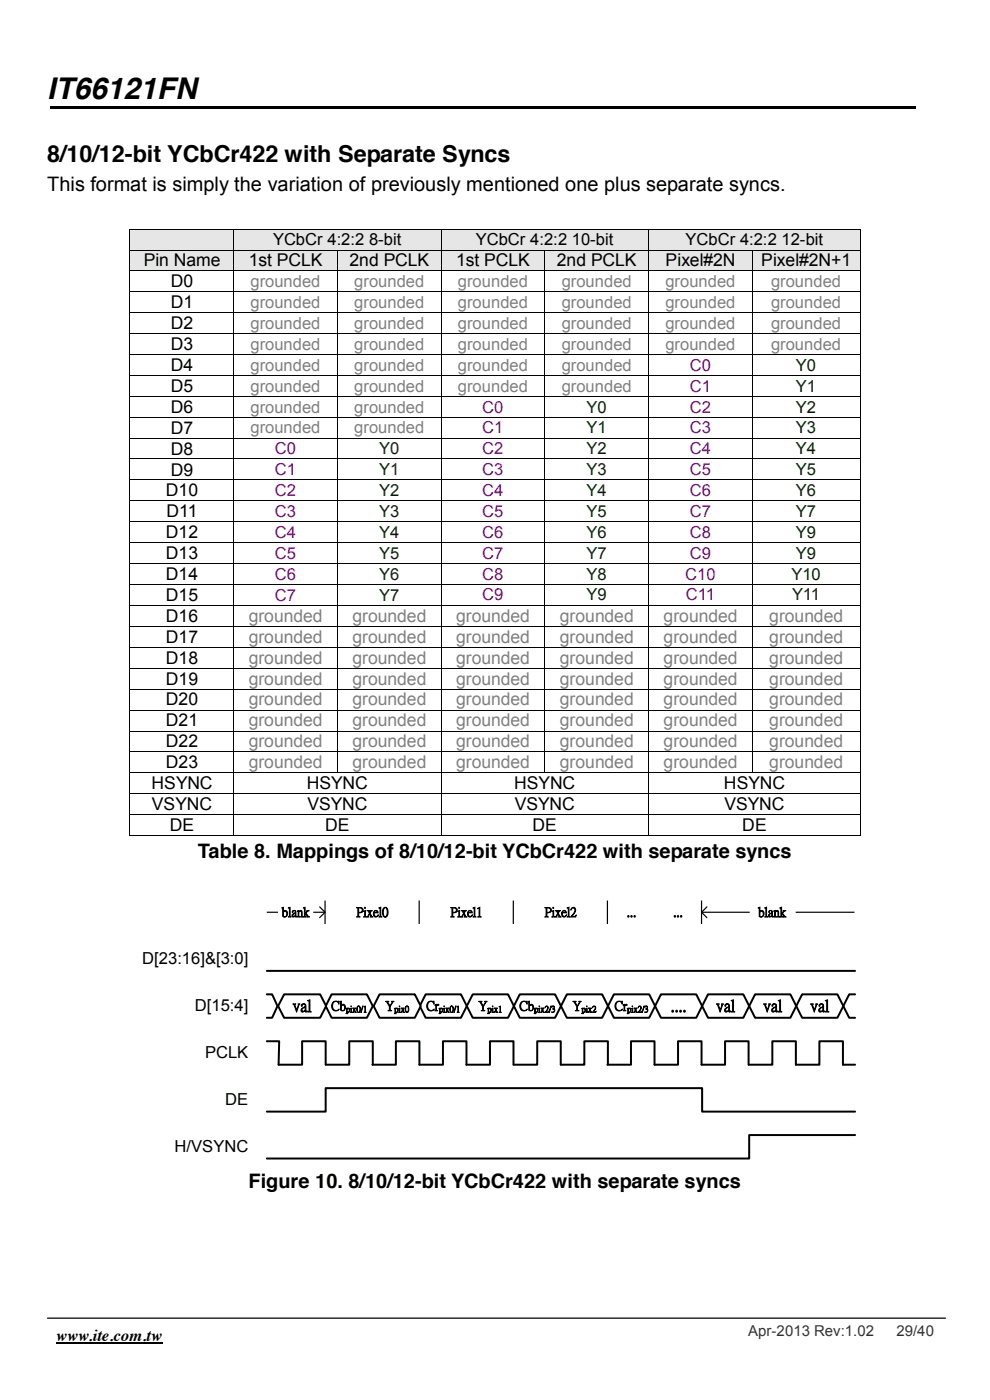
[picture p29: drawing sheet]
<svg xmlns="http://www.w3.org/2000/svg" width="210mm" height="297mm" viewBox="0 0 210 297" stroke-linecap="round" stroke-linejoin="round" font-family="sans-serif">
<defs><g id="words">
<text font-size="6.3" x="10" y="21.1">IT66121FN</text>
<text font-size="5" x="10" y="34.5">8/10/12-bit YCbCr422 with Separate Syncs</text>
<g font-size="4.2">
<text x="10" y="40.5">This format is simply the variation of previously mentioned one plus separate syncs.</text>
<text x="42" y="182.1">Table 8. Mappings of 8/10/12-bit YCbCr422 with separate syncs</text>
<text x="52.7" y="252">Figure 10. 8/10/12-bit YCbCr422 with separate syncs</text>
</g>
<g font-size="3.7">
<text x="30.5" y="56.5">Pin Name</text>
<text x="52.8" y="56.5">1st PCLK</text>
<text x="74.1" y="56.5">2nd PCLK</text>
<text x="96.7" y="56.5">1st PCLK</text>
<text x="118.1" y="56.5">2nd PCLK</text>
<text x="141.2" y="56.5">Pixel#2N</text>
<text x="161.5" y="56.5">Pixel#2N+1</text>
<text x="36.2" y="61">D0</text>
<text x="36.2" y="65.4">D1</text>
<text x="36.2" y="69.8">D2</text>
<text x="36.2" y="74.3">D3</text>
<text x="36.2" y="78.7">D4</text>
<text x="36.2" y="83.1">D5</text>
<text x="36.2" y="87.6">D6</text>
<text x="36.2" y="92">D7</text>
<text x="36.2" y="96.4">D8</text>
<text x="36.2" y="100.9">D9</text>
<text x="35.2" y="105.3">D10</text>
<text x="35.4" y="109.7">D11</text>
<text x="35.2" y="114.2">D12</text>
<text x="35.2" y="118.6">D13</text>
<text x="35.2" y="123.1">D14</text>
<text x="35.2" y="127.5">D15</text>
<text x="35.2" y="131.9">D16</text>
<text x="35.2" y="136.4">D17</text>
<text x="35.2" y="140.8">D18</text>
<text x="35.2" y="145.2">D19</text>
<text x="35.2" y="149.7">D20</text>
<text x="35.2" y="154.1">D21</text>
<text x="35.2" y="158.6">D22</text>
<text x="32.1" y="167.4">HSYNC</text>
<text x="35.2" y="163">D23</text>
<text x="65.1" y="167.4">HSYNC</text>
<text x="109.1" y="167.4">HSYNC</text>
<text x="153.6" y="167.4">HSYNC</text>
<text x="32.2" y="171.9">VSYNC</text>
<text x="65.2" y="171.9">VSYNC</text>
<text x="109.2" y="171.9">VSYNC</text>
<text x="153.7" y="171.9">VSYNC</text>
<text x="36" y="176.3">DE</text>
<text x="69" y="176.3">DE</text>
<text x="113" y="176.3">DE</text>
<text x="157.5" y="176.3">DE</text>
</g>
<g font-size="3.7" fill="#808080">
<text x="52.8" y="131.9">grounded</text>
<text x="74.8" y="131.9">grounded</text>
<text x="96.7" y="131.9">grounded</text>
<text x="118.8" y="131.9">grounded</text>
<text x="140.8" y="131.9">grounded</text>
<text x="163.2" y="131.9">grounded</text>
<text x="52.8" y="136.4">grounded</text>
<text x="74.8" y="136.4">grounded</text>
<text x="96.7" y="136.4">grounded</text>
<text x="118.8" y="136.4">grounded</text>
<text x="140.8" y="136.4">grounded</text>
<text x="163.2" y="136.4">grounded</text>
<text x="52.8" y="140.8">grounded</text>
<text x="74.8" y="140.8">grounded</text>
<text x="96.7" y="140.8">grounded</text>
<text x="118.8" y="140.8">grounded</text>
<text x="140.8" y="140.8">grounded</text>
<text x="163.2" y="140.8">grounded</text>
<text x="52.8" y="145.2">grounded</text>
<text x="52.8" y="149.7">grounded</text>
<text x="74.8" y="145.2">grounded</text>
<text x="74.8" y="149.7">grounded</text>
<text x="96.7" y="145.2">grounded</text>
<text x="96.7" y="149.7">grounded</text>
<text x="118.8" y="145.2">grounded</text>
<text x="118.8" y="149.7">grounded</text>
<text x="140.8" y="145.2">grounded</text>
<text x="140.8" y="149.7">grounded</text>
<text x="163.2" y="145.2">grounded</text>
<text x="163.2" y="149.7">grounded</text>
<text x="52.8" y="154.1">grounded</text>
<text x="74.8" y="154.1">grounded</text>
<text x="96.7" y="154.1">grounded</text>
<text x="118.8" y="154.1">grounded</text>
<text x="140.8" y="154.1">grounded</text>
<text x="163.2" y="154.1">grounded</text>
<text x="52.8" y="158.6">grounded</text>
<text x="74.8" y="158.6">grounded</text>
<text x="96.7" y="158.6">grounded</text>
<text x="118.8" y="158.6">grounded</text>
<text x="140.8" y="158.6">grounded</text>
<text x="163.2" y="158.6">grounded</text>
<text x="52.8" y="163">grounded</text>
<text x="74.8" y="163">grounded</text>
<text x="96.7" y="163">grounded</text>
<text x="118.8" y="163">grounded</text>
<text x="140.8" y="163">grounded</text>
<text x="163.2" y="163">grounded</text>
</g>
<g font-size="3.5">
<text x="57.9" y="52">YCbCr 4:2:2 8-bit</text>
<text x="100.9" y="52">YCbCr 4:2:2 10-bit</text>
<text x="145.4" y="52">YCbCr 4:2:2 12-bit</text>
<text x="30.2" y="204.5">D[23:16]&amp;[3:0]</text>
<text x="41.3" y="214.5">D[15:4]</text>
<text x="62.1" y="214.5">val</text>
<text x="142.3" y="214.5">....</text>
<text x="151.9" y="214.5">val</text>
<text x="161.9" y="214.5">val</text>
<text x="171.9" y="214.5">val</text>
<text x="43.5" y="224.4">PCLK</text>
<text x="47.8" y="234.4">DE</text>
<text x="37" y="244.3">H/VSYNC</text>
<text x="11.9" y="284.5">www.ite.com.tw</text>
</g>
<g font-size="3.5" fill="#808080">
<text x="53.1" y="60.9">grounded</text>
<text x="53.1" y="65.4">grounded</text>
<text x="75.2" y="60.9">grounded</text>
<text x="75.2" y="65.4">grounded</text>
<text x="97.1" y="60.9">grounded</text>
<text x="97.1" y="65.4">grounded</text>
<text x="119.2" y="60.9">grounded</text>
<text x="119.2" y="65.4">grounded</text>
<text x="141.2" y="60.9">grounded</text>
<text x="141.2" y="65.4">grounded</text>
<text x="163.6" y="60.9">grounded</text>
<text x="163.6" y="65.4">grounded</text>
<text x="53.1" y="69.8">grounded</text>
<text x="75.2" y="69.8">grounded</text>
<text x="97.1" y="69.8">grounded</text>
<text x="119.2" y="69.8">grounded</text>
<text x="141.2" y="69.8">grounded</text>
<text x="163.6" y="69.8">grounded</text>
<text x="53.1" y="74.2">grounded</text>
<text x="75.2" y="74.2">grounded</text>
<text x="97.1" y="74.2">grounded</text>
<text x="119.2" y="74.2">grounded</text>
<text x="141.2" y="74.2">grounded</text>
<text x="163.6" y="74.2">grounded</text>
<text x="53.1" y="78.7">grounded</text>
<text x="53.1" y="83.1">grounded</text>
<text x="75.2" y="78.7">grounded</text>
<text x="75.2" y="83.1">grounded</text>
<text x="97.1" y="78.7">grounded</text>
<text x="97.1" y="83.1">grounded</text>
<text x="119.2" y="78.7">grounded</text>
<text x="119.2" y="83.1">grounded</text>
<text x="53.1" y="87.6">grounded</text>
<text x="75.2" y="87.6">grounded</text>
<text x="53.1" y="92">grounded</text>
<text x="75.2" y="92">grounded</text>
</g>
<g font-size="3.5" fill="#800080">
<text x="146.3" y="78.7">C0</text>
<text x="146.3" y="83.1">C1</text>
<text x="102.3" y="87.6">C0</text>
<text x="146.3" y="87.6">C2</text>
<text x="102.3" y="92">C1</text>
<text x="146.3" y="92">C3</text>
<text x="58.3" y="96.4">C0</text>
<text x="58.3" y="100.9">C1</text>
<text x="102.3" y="96.4">C2</text>
<text x="102.3" y="100.9">C3</text>
<text x="146.3" y="96.4">C4</text>
<text x="146.3" y="100.9">C5</text>
<text x="58.3" y="105.3">C2</text>
<text x="102.3" y="105.3">C4</text>
<text x="146.3" y="105.3">C6</text>
<text x="58.3" y="109.7">C3</text>
<text x="102.3" y="109.7">C5</text>
<text x="146.3" y="109.7">C7</text>
<text x="58.3" y="114.1">C4</text>
<text x="58.3" y="118.6">C5</text>
<text x="102.3" y="114.1">C6</text>
<text x="102.3" y="118.6">C7</text>
<text x="146.3" y="114.1">C8</text>
<text x="146.3" y="118.5">C9</text>
<text x="58.3" y="123">C6</text>
<text x="102.3" y="123">C8</text>
<text x="145.4" y="123">C10</text>
<text x="58.3" y="127.5">C7</text>
<text x="102.3" y="127.4">C9</text>
<text x="145.5" y="127.4">C11</text>
</g>
<g font-size="3.5" fill="#030">
<text x="168.9" y="78.7">Y0</text>
<text x="168.9" y="83.1">Y1</text>
<text x="124.4" y="87.6">Y0</text>
<text x="168.9" y="87.6">Y2</text>
<text x="124.4" y="92">Y1</text>
<text x="168.9" y="92">Y3</text>
<text x="80.5" y="96.4">Y0</text>
<text x="80.5" y="100.9">Y1</text>
<text x="124.4" y="96.4">Y2</text>
<text x="124.4" y="100.9">Y3</text>
<text x="168.9" y="96.4">Y4</text>
<text x="168.9" y="100.9">Y5</text>
<text x="80.5" y="105.3">Y2</text>
<text x="124.4" y="105.3">Y4</text>
<text x="168.9" y="105.3">Y6</text>
<text x="80.5" y="109.7">Y3</text>
<text x="124.4" y="109.7">Y5</text>
<text x="168.9" y="109.7">Y7</text>
<text x="80.5" y="114.1">Y4</text>
<text x="80.5" y="118.6">Y5</text>
<text x="124.4" y="114.1">Y6</text>
<text x="124.4" y="118.6">Y7</text>
<text x="168.9" y="114.1">Y9</text>
<text x="168.9" y="118.5">Y9</text>
<text x="80.5" y="123">Y6</text>
<text x="124.4" y="123">Y8</text>
<text x="167.9" y="123">Y10</text>
<text x="80.5" y="127.5">Y7</text>
<text x="124.4" y="127.4">Y9</text>
<text x="168" y="127.4">Y11</text>
</g>
<g font-size="3.2" fill="#333">
<text x="158.7" y="283.5">Apr-2013 Rev:1.02</text>
<text x="190.2" y="283.5">29/40</text>
</g>
<g font-size="2.8">
<text x="59.8" y="194.4">blank</text>
<text x="75.6" y="194.4">Pixel0</text>
<text x="95.6" y="194.4">Pixel1</text>
<text x="115.5" y="194.4">Pixel2</text>
<text x="133" y="194.4">...</text>
<text x="142.8" y="194.4">...</text>
<text x="160.9" y="194.4">blank</text>
<text x="70.3" y="214.3">Cb</text>
<text x="81.7" y="214.3">Y</text>
<text x="90.5" y="214.3">Cr</text>
<text x="101.5" y="214.3">Y</text>
<text x="110.2" y="214.3">Cb</text>
<text x="121.5" y="214.3">Y</text>
<text x="130.4" y="214.3">Cr</text>
</g>
<g font-size="1.9">
<text x="73.4" y="214.7">pix0/1</text>
<text x="83.6" y="214.7">pix0</text>
<text x="93.1" y="214.7">pix0/1</text>
<text x="103.4" y="214.7">pix1</text>
<text x="113.3" y="214.7">pix2/3</text>
<text x="123.4" y="214.7">pix2</text>
<text x="133" y="214.7">pix2/3</text>
</g>
</g></defs>
<path d="M10.6 22.5h183.6v.5h-183.6z" fill-rule="evenodd" fill="#000"/>
<path d="M11.9 285h22.5" fill="none" stroke="#000" stroke-width=".34"/>
<g fill="#fff">
<path d="M9.9 273h.2v.2h-.2z" fill-rule="evenodd"/>
<path d="M9.9 273h.2v.2h-.2z" fill-rule="evenodd"/>
<path d="M10.1 273h126.6v.2h-126.6z" fill-rule="evenodd"/>
<path d="M136.7 273h.1v.2h-.1z" fill-rule="evenodd"/>
<path d="M136.8 273h63.1v.2h-63.1z" fill-rule="evenodd"/>
<path d="M199.9 273h.2v.2h-.2z" fill-rule="evenodd"/>
<path d="M199.9 273h.2v.2h-.2z" fill-rule="evenodd"/>
<path d="M9.9 273.2h.2v14.6h-.2z" fill-rule="evenodd"/>
<path d="M9.9 287.8h.2v.2h-.2z" fill-rule="evenodd"/>
<path d="M9.9 287.8h.2v.2h-.2z" fill-rule="evenodd"/>
<path d="M10.1 287.8h126.6v.2h-126.6z" fill-rule="evenodd"/>
<path d="M136.7 273.2h.1v14.6h-.1z" fill-rule="evenodd"/>
<path d="M136.7 287.8h.1v.2h-.1z" fill-rule="evenodd"/>
<path d="M136.8 287.8h63.1v.2h-63.1z" fill-rule="evenodd"/>
<path d="M199.9 273.2h.2v14.6h-.2z" fill-rule="evenodd"/>
<path d="M199.9 287.8h.2v.2h-.2z" fill-rule="evenodd"/>
<path d="M199.9 287.8h.2v.2h-.2z" fill-rule="evenodd"/>
</g>
<path d="M10.1 279.6h190.5" fill="none" stroke="#000" stroke-width=".26"/>
<g fill="#e6e6e6">
<path d="M27.7 48.7h1.8v4.3h-1.8z" fill-rule="evenodd"/>
<path d="M47.7 48.7h1.8v4.3h-1.8z" fill-rule="evenodd"/>
<path d="M29.5 48.7h18.2v4.3h-18.2z" fill-rule="evenodd"/>
</g>
<path d="M49.7 48.7h43.8" fill="none" stroke="#e6e6e6" stroke-width=".21"/>
<g fill="#e6e6e6">
<path d="M49.7 48.8h1.8v4h-1.8z" fill-rule="evenodd"/>
<path d="M91.7 48.8h1.8v4h-1.8z" fill-rule="evenodd"/>
</g>
<path d="M49.7 52.9h43.8" fill="none" stroke="#e6e6e6" stroke-width=".21"/>
<g fill="#e6e6e6">
<path d="M51.5 48.8h40.2v4h-40.2z" fill-rule="evenodd"/>
<path d="M93.7 48.7h1.8v4.1h-1.8z" fill-rule="evenodd"/>
<path d="M135.7 48.7h1.8v4.1h-1.8z" fill-rule="evenodd"/>
</g>
<path d="M93.7 52.9h43.8" fill="none" stroke="#e6e6e6" stroke-width=".21"/>
<g fill="#e6e6e6">
<path d="M95.5 48.7h40.2v4.1h-40.2z" fill-rule="evenodd"/>
<path d="M137.7 48.7h1.8v4.1h-1.8z" fill-rule="evenodd"/>
<path d="M180.5 48.7h1.9v4.1h-1.9z" fill-rule="evenodd"/>
</g>
<path d="M137.7 52.9h44.7" fill="none" stroke="#e6e6e6" stroke-width=".21"/>
<path d="M139.5 48.7h41v4.1h-41z" fill-rule="evenodd" fill="#e6e6e6"/>
<g fill="#000">
<path d="M27.5 48.5h.2v.2h-.2z" fill-rule="evenodd"/>
<path d="M27.5 48.5h.2v.2h-.2z" fill-rule="evenodd"/>
<path d="M49.5 48.5h.2v.2h-.2z" fill-rule="evenodd"/>
<path d="M93.5 48.5h.2v.2h-.2z" fill-rule="evenodd"/>
<path d="M137.5 48.5h.2v.2h-.2z" fill-rule="evenodd"/>
<path d="M182.4 48.5h.1v.2h-.1z" fill-rule="evenodd"/>
<path d="M182.4 48.5h.1v.2h-.1z" fill-rule="evenodd"/>
</g>
<path d="M27.6 48.7v4.3M27.7 48.6h21.8M49.6 48.7v4.3M49.7 48.6h43.8M93.6 48.7v4.3M93.7 48.6h43.8M137.6 48.7v4.3M137.7 48.6h44.7M182.4 48.7v4.3" fill="none" stroke="#000" stroke-width=".21"/>
<g fill="#e6e6e6">
<path d="M27.7 53.1h1.8v4.3h-1.8z" fill-rule="evenodd"/>
<path d="M47.7 53.1h1.8v4.3h-1.8z" fill-rule="evenodd"/>
<path d="M29.5 53.1h18.2v4.3h-18.2z" fill-rule="evenodd"/>
<path d="M49.7 53.1h1.8v4.3h-1.8z" fill-rule="evenodd"/>
<path d="M69.7 53.1h1.8v4.3h-1.8z" fill-rule="evenodd"/>
<path d="M51.5 53.1h18.2v4.3h-18.2z" fill-rule="evenodd"/>
<path d="M71.7 53.1h1.8v4.3h-1.8z" fill-rule="evenodd"/>
<path d="M91.7 53.1h1.8v4.3h-1.8z" fill-rule="evenodd"/>
<path d="M73.5 53.1h18.2v4.3h-18.2z" fill-rule="evenodd"/>
<path d="M93.7 53.1h1.8v4.3h-1.8z" fill-rule="evenodd"/>
<path d="M113.7 53.1h1.8v4.3h-1.8z" fill-rule="evenodd"/>
<path d="M95.5 53.1h18.2v4.3h-18.2z" fill-rule="evenodd"/>
<path d="M115.7 53.1h1.8v4.3h-1.8z" fill-rule="evenodd"/>
<path d="M135.7 53.1h1.8v4.3h-1.8z" fill-rule="evenodd"/>
<path d="M117.5 53.1h18.2v4.3h-18.2z" fill-rule="evenodd"/>
<path d="M137.7 53.1h1.8v4.3h-1.8z" fill-rule="evenodd"/>
<path d="M157.7 53.1h1.8v4.3h-1.8z" fill-rule="evenodd"/>
<path d="M139.5 53.1h18.2v4.3h-18.2z" fill-rule="evenodd"/>
<path d="M159.7 53.1h1.8v4.3h-1.8z" fill-rule="evenodd"/>
<path d="M180.5 53.1h1.9v4.3h-1.9z" fill-rule="evenodd"/>
<path d="M161.5 53.1h19v4.3h-19z" fill-rule="evenodd"/>
</g>
<g fill="#000">
<path d="M27.5 53h.2v.1h-.2z" fill-rule="evenodd"/>
<path d="M27.5 57.4h.2v.1h-.2z" fill-rule="evenodd"/>
<path d="M49.5 53h.2v.1h-.2z" fill-rule="evenodd"/>
<path d="M49.5 57.4h.2v.1h-.2z" fill-rule="evenodd"/>
<path d="M71.5 53h.2v.1h-.2z" fill-rule="evenodd"/>
<path d="M71.5 57.4h.2v.1h-.2z" fill-rule="evenodd"/>
<path d="M93.5 53h.2v.1h-.2z" fill-rule="evenodd"/>
<path d="M93.5 57.4h.2v.1h-.2z" fill-rule="evenodd"/>
<path d="M115.5 53h.2v.1h-.2z" fill-rule="evenodd"/>
<path d="M115.5 57.4h.2v.1h-.2z" fill-rule="evenodd"/>
<path d="M137.5 53h.2v.1h-.2z" fill-rule="evenodd"/>
<path d="M137.5 57.4h.2v.1h-.2z" fill-rule="evenodd"/>
<path d="M159.5 53h.2v.1h-.2z" fill-rule="evenodd"/>
<path d="M159.5 57.4h.2v.1h-.2z" fill-rule="evenodd"/>
<path d="M182.4 53h.1v.1h-.1z" fill-rule="evenodd"/>
<path d="M182.4 57.4h.1v.1h-.1z" fill-rule="evenodd"/>
<path d="M27.5 61.8h.2v.2h-.2z" fill-rule="evenodd"/>
<path d="M27.5 66.3h.2v.1h-.2z" fill-rule="evenodd"/>
<path d="M27.5 70.7h.2v.2h-.2z" fill-rule="evenodd"/>
<path d="M27.5 75.1h.2v.2h-.2z" fill-rule="evenodd"/>
<path d="M27.5 79.6h.2v.1h-.2z" fill-rule="evenodd"/>
<path d="M49.5 61.8h.2v.2h-.2z" fill-rule="evenodd"/>
<path d="M49.5 66.3h.2v.1h-.2z" fill-rule="evenodd"/>
<path d="M49.5 70.7h.2v.2h-.2z" fill-rule="evenodd"/>
<path d="M49.5 75.1h.2v.2h-.2z" fill-rule="evenodd"/>
<path d="M49.5 79.6h.2v.1h-.2z" fill-rule="evenodd"/>
<path d="M71.5 61.8h.2v.2h-.2z" fill-rule="evenodd"/>
<path d="M71.5 66.3h.2v.1h-.2z" fill-rule="evenodd"/>
<path d="M71.5 70.7h.2v.2h-.2z" fill-rule="evenodd"/>
<path d="M71.5 75.1h.2v.2h-.2z" fill-rule="evenodd"/>
<path d="M71.5 79.6h.2v.1h-.2z" fill-rule="evenodd"/>
<path d="M93.5 61.8h.2v.2h-.2z" fill-rule="evenodd"/>
<path d="M93.5 66.3h.2v.1h-.2z" fill-rule="evenodd"/>
<path d="M93.5 70.7h.2v.2h-.2z" fill-rule="evenodd"/>
<path d="M93.5 75.1h.2v.2h-.2z" fill-rule="evenodd"/>
<path d="M93.5 79.6h.2v.1h-.2z" fill-rule="evenodd"/>
<path d="M115.5 61.8h.2v.2h-.2z" fill-rule="evenodd"/>
<path d="M115.5 66.3h.2v.1h-.2z" fill-rule="evenodd"/>
<path d="M115.5 70.7h.2v.2h-.2z" fill-rule="evenodd"/>
<path d="M115.5 75.1h.2v.2h-.2z" fill-rule="evenodd"/>
<path d="M115.5 79.6h.2v.1h-.2z" fill-rule="evenodd"/>
<path d="M137.5 61.8h.2v.2h-.2z" fill-rule="evenodd"/>
<path d="M137.5 66.3h.2v.1h-.2z" fill-rule="evenodd"/>
<path d="M137.5 70.7h.2v.2h-.2z" fill-rule="evenodd"/>
<path d="M137.5 75.1h.2v.2h-.2z" fill-rule="evenodd"/>
<path d="M137.5 79.6h.2v.1h-.2z" fill-rule="evenodd"/>
<path d="M159.5 61.8h.2v.2h-.2z" fill-rule="evenodd"/>
<path d="M159.5 66.3h.2v.1h-.2z" fill-rule="evenodd"/>
<path d="M159.5 70.7h.2v.2h-.2z" fill-rule="evenodd"/>
<path d="M159.5 75.1h.2v.2h-.2z" fill-rule="evenodd"/>
<path d="M159.5 79.6h.2v.1h-.2z" fill-rule="evenodd"/>
<path d="M182.4 61.8h.1v.2h-.1z" fill-rule="evenodd"/>
<path d="M182.4 66.3h.1v.1h-.1z" fill-rule="evenodd"/>
<path d="M182.4 70.7h.1v.2h-.1z" fill-rule="evenodd"/>
<path d="M182.4 75.1h.1v.2h-.1z" fill-rule="evenodd"/>
<path d="M182.4 79.6h.1v.1h-.1z" fill-rule="evenodd"/>
<path d="M27.5 84h.2v.2h-.2z" fill-rule="evenodd"/>
<path d="M27.5 88.4h.2v.2h-.2z" fill-rule="evenodd"/>
<path d="M27.5 92.9h.2v.2h-.2z" fill-rule="evenodd"/>
<path d="M27.5 97.3h.2v.2h-.2z" fill-rule="evenodd"/>
<path d="M49.5 84h.2v.2h-.2z" fill-rule="evenodd"/>
<path d="M49.5 88.4h.2v.2h-.2z" fill-rule="evenodd"/>
<path d="M49.5 92.9h.2v.2h-.2z" fill-rule="evenodd"/>
<path d="M49.5 97.3h.2v.2h-.2z" fill-rule="evenodd"/>
<path d="M71.5 84h.2v.2h-.2z" fill-rule="evenodd"/>
<path d="M71.5 88.4h.2v.2h-.2z" fill-rule="evenodd"/>
<path d="M71.5 92.9h.2v.2h-.2z" fill-rule="evenodd"/>
<path d="M71.5 97.3h.2v.2h-.2z" fill-rule="evenodd"/>
<path d="M93.5 84h.2v.2h-.2z" fill-rule="evenodd"/>
<path d="M93.5 88.4h.2v.2h-.2z" fill-rule="evenodd"/>
<path d="M93.5 92.9h.2v.2h-.2z" fill-rule="evenodd"/>
<path d="M93.5 97.3h.2v.2h-.2z" fill-rule="evenodd"/>
<path d="M115.5 84h.2v.2h-.2z" fill-rule="evenodd"/>
<path d="M115.5 88.4h.2v.2h-.2z" fill-rule="evenodd"/>
<path d="M115.5 92.9h.2v.2h-.2z" fill-rule="evenodd"/>
<path d="M115.5 97.3h.2v.2h-.2z" fill-rule="evenodd"/>
<path d="M137.5 84h.2v.2h-.2z" fill-rule="evenodd"/>
<path d="M137.5 88.4h.2v.2h-.2z" fill-rule="evenodd"/>
<path d="M137.5 92.9h.2v.2h-.2z" fill-rule="evenodd"/>
<path d="M137.5 97.3h.2v.2h-.2z" fill-rule="evenodd"/>
<path d="M159.5 84h.2v.2h-.2z" fill-rule="evenodd"/>
<path d="M159.5 88.4h.2v.2h-.2z" fill-rule="evenodd"/>
<path d="M159.5 92.9h.2v.2h-.2z" fill-rule="evenodd"/>
<path d="M159.5 97.3h.2v.2h-.2z" fill-rule="evenodd"/>
<path d="M182.4 84h.1v.2h-.1z" fill-rule="evenodd"/>
<path d="M182.4 88.4h.1v.2h-.1z" fill-rule="evenodd"/>
<path d="M182.4 92.9h.1v.2h-.1z" fill-rule="evenodd"/>
<path d="M182.4 97.3h.1v.2h-.1z" fill-rule="evenodd"/>
<path d="M27.5 101.7h.2v.2h-.2z" fill-rule="evenodd"/>
<path d="M27.5 106.2h.2v.2h-.2z" fill-rule="evenodd"/>
<path d="M27.5 110.6h.2v.2h-.2z" fill-rule="evenodd"/>
<path d="M27.5 115.1h.2v.1h-.2z" fill-rule="evenodd"/>
<path d="M27.5 119.5h.2v.2h-.2z" fill-rule="evenodd"/>
<path d="M49.5 101.7h.2v.2h-.2z" fill-rule="evenodd"/>
<path d="M49.5 106.2h.2v.2h-.2z" fill-rule="evenodd"/>
<path d="M49.5 110.6h.2v.2h-.2z" fill-rule="evenodd"/>
<path d="M49.5 115.1h.2v.1h-.2z" fill-rule="evenodd"/>
<path d="M49.5 119.5h.2v.2h-.2z" fill-rule="evenodd"/>
<path d="M71.5 101.7h.2v.2h-.2z" fill-rule="evenodd"/>
<path d="M71.5 106.2h.2v.2h-.2z" fill-rule="evenodd"/>
<path d="M71.5 110.6h.2v.2h-.2z" fill-rule="evenodd"/>
<path d="M71.5 115.1h.2v.1h-.2z" fill-rule="evenodd"/>
<path d="M71.5 119.5h.2v.2h-.2z" fill-rule="evenodd"/>
<path d="M93.5 101.7h.2v.2h-.2z" fill-rule="evenodd"/>
<path d="M93.5 106.2h.2v.2h-.2z" fill-rule="evenodd"/>
<path d="M93.5 110.6h.2v.2h-.2z" fill-rule="evenodd"/>
<path d="M93.5 115.1h.2v.1h-.2z" fill-rule="evenodd"/>
<path d="M93.5 119.5h.2v.2h-.2z" fill-rule="evenodd"/>
<path d="M115.5 101.7h.2v.2h-.2z" fill-rule="evenodd"/>
<path d="M115.5 106.2h.2v.2h-.2z" fill-rule="evenodd"/>
<path d="M115.5 110.6h.2v.2h-.2z" fill-rule="evenodd"/>
<path d="M115.5 115.1h.2v.1h-.2z" fill-rule="evenodd"/>
<path d="M115.5 119.5h.2v.2h-.2z" fill-rule="evenodd"/>
<path d="M137.5 101.7h.2v.2h-.2z" fill-rule="evenodd"/>
<path d="M137.5 106.2h.2v.2h-.2z" fill-rule="evenodd"/>
<path d="M137.5 110.6h.2v.2h-.2z" fill-rule="evenodd"/>
<path d="M137.5 115.1h.2v.1h-.2z" fill-rule="evenodd"/>
<path d="M137.5 119.5h.2v.2h-.2z" fill-rule="evenodd"/>
<path d="M159.5 101.7h.2v.2h-.2z" fill-rule="evenodd"/>
<path d="M159.5 106.2h.2v.2h-.2z" fill-rule="evenodd"/>
<path d="M159.5 110.6h.2v.2h-.2z" fill-rule="evenodd"/>
<path d="M159.5 115.1h.2v.1h-.2z" fill-rule="evenodd"/>
<path d="M159.5 119.5h.2v.2h-.2z" fill-rule="evenodd"/>
<path d="M182.4 101.7h.1v.2h-.1z" fill-rule="evenodd"/>
<path d="M182.4 106.2h.1v.2h-.1z" fill-rule="evenodd"/>
<path d="M182.4 110.6h.1v.2h-.1z" fill-rule="evenodd"/>
<path d="M182.4 115.1h.1v.1h-.1z" fill-rule="evenodd"/>
<path d="M182.4 119.5h.1v.2h-.1z" fill-rule="evenodd"/>
<path d="M27.5 123.9h.2v.2h-.2z" fill-rule="evenodd"/>
<path d="M27.5 128.4h.2v.1h-.2z" fill-rule="evenodd"/>
<path d="M27.5 132.8h.2v.2h-.2z" fill-rule="evenodd"/>
<path d="M27.5 137.3h.2v.1h-.2z" fill-rule="evenodd"/>
<path d="M49.5 123.9h.2v.2h-.2z" fill-rule="evenodd"/>
<path d="M49.5 128.4h.2v.1h-.2z" fill-rule="evenodd"/>
<path d="M49.5 132.8h.2v.2h-.2z" fill-rule="evenodd"/>
<path d="M49.5 137.3h.2v.1h-.2z" fill-rule="evenodd"/>
<path d="M71.5 123.9h.2v.2h-.2z" fill-rule="evenodd"/>
<path d="M71.5 128.4h.2v.1h-.2z" fill-rule="evenodd"/>
<path d="M71.5 132.8h.2v.2h-.2z" fill-rule="evenodd"/>
<path d="M71.5 137.3h.2v.1h-.2z" fill-rule="evenodd"/>
<path d="M93.5 123.9h.2v.2h-.2z" fill-rule="evenodd"/>
<path d="M93.5 128.4h.2v.1h-.2z" fill-rule="evenodd"/>
<path d="M93.5 132.8h.2v.2h-.2z" fill-rule="evenodd"/>
<path d="M93.5 137.3h.2v.1h-.2z" fill-rule="evenodd"/>
<path d="M115.5 123.9h.2v.2h-.2z" fill-rule="evenodd"/>
<path d="M115.5 128.4h.2v.1h-.2z" fill-rule="evenodd"/>
<path d="M115.5 132.8h.2v.2h-.2z" fill-rule="evenodd"/>
<path d="M115.5 137.3h.2v.1h-.2z" fill-rule="evenodd"/>
<path d="M137.5 123.9h.2v.2h-.2z" fill-rule="evenodd"/>
<path d="M137.5 128.4h.2v.1h-.2z" fill-rule="evenodd"/>
<path d="M137.5 132.8h.2v.2h-.2z" fill-rule="evenodd"/>
<path d="M137.5 137.3h.2v.1h-.2z" fill-rule="evenodd"/>
<path d="M159.5 123.9h.2v.2h-.2z" fill-rule="evenodd"/>
<path d="M159.5 128.4h.2v.1h-.2z" fill-rule="evenodd"/>
<path d="M159.5 132.8h.2v.2h-.2z" fill-rule="evenodd"/>
<path d="M159.5 137.3h.2v.1h-.2z" fill-rule="evenodd"/>
<path d="M182.4 123.9h.1v.2h-.1z" fill-rule="evenodd"/>
<path d="M182.4 128.4h.1v.1h-.1z" fill-rule="evenodd"/>
<path d="M182.4 132.8h.1v.2h-.1z" fill-rule="evenodd"/>
<path d="M182.4 137.3h.1v.1h-.1z" fill-rule="evenodd"/>
<path d="M27.5 141.7h.2v.1h-.2z" fill-rule="evenodd"/>
<path d="M27.5 146.1h.2v.2h-.2z" fill-rule="evenodd"/>
<path d="M27.5 150.6h.2v.1h-.2z" fill-rule="evenodd"/>
<path d="M27.5 155h.2v.2h-.2z" fill-rule="evenodd"/>
<path d="M27.5 159.4h.2v.2h-.2z" fill-rule="evenodd"/>
<path d="M49.5 141.7h.2v.1h-.2z" fill-rule="evenodd"/>
<path d="M49.5 146.1h.2v.2h-.2z" fill-rule="evenodd"/>
<path d="M49.5 150.6h.2v.1h-.2z" fill-rule="evenodd"/>
<path d="M49.5 155h.2v.2h-.2z" fill-rule="evenodd"/>
<path d="M49.5 159.4h.2v.2h-.2z" fill-rule="evenodd"/>
<path d="M71.5 141.7h.2v.1h-.2z" fill-rule="evenodd"/>
<path d="M71.5 146.1h.2v.2h-.2z" fill-rule="evenodd"/>
<path d="M71.5 150.6h.2v.1h-.2z" fill-rule="evenodd"/>
<path d="M71.5 155h.2v.2h-.2z" fill-rule="evenodd"/>
<path d="M71.5 159.4h.2v.2h-.2z" fill-rule="evenodd"/>
<path d="M93.5 141.7h.2v.1h-.2z" fill-rule="evenodd"/>
<path d="M93.5 146.1h.2v.2h-.2z" fill-rule="evenodd"/>
<path d="M93.5 150.6h.2v.1h-.2z" fill-rule="evenodd"/>
<path d="M93.5 155h.2v.2h-.2z" fill-rule="evenodd"/>
<path d="M93.5 159.4h.2v.2h-.2z" fill-rule="evenodd"/>
<path d="M115.5 141.7h.2v.1h-.2z" fill-rule="evenodd"/>
<path d="M115.5 146.1h.2v.2h-.2z" fill-rule="evenodd"/>
<path d="M115.5 150.6h.2v.1h-.2z" fill-rule="evenodd"/>
<path d="M115.5 155h.2v.2h-.2z" fill-rule="evenodd"/>
<path d="M115.5 159.4h.2v.2h-.2z" fill-rule="evenodd"/>
<path d="M137.5 141.7h.2v.1h-.2z" fill-rule="evenodd"/>
<path d="M137.5 146.1h.2v.2h-.2z" fill-rule="evenodd"/>
<path d="M137.5 150.6h.2v.1h-.2z" fill-rule="evenodd"/>
<path d="M137.5 155h.2v.2h-.2z" fill-rule="evenodd"/>
<path d="M137.5 159.4h.2v.2h-.2z" fill-rule="evenodd"/>
<path d="M159.5 141.7h.2v.1h-.2z" fill-rule="evenodd"/>
<path d="M159.5 146.1h.2v.2h-.2z" fill-rule="evenodd"/>
<path d="M159.5 150.6h.2v.1h-.2z" fill-rule="evenodd"/>
<path d="M159.5 155h.2v.2h-.2z" fill-rule="evenodd"/>
<path d="M159.5 159.4h.2v.2h-.2z" fill-rule="evenodd"/>
<path d="M182.4 141.7h.1v.1h-.1z" fill-rule="evenodd"/>
<path d="M182.4 146.1h.1v.2h-.1z" fill-rule="evenodd"/>
<path d="M182.4 150.6h.1v.1h-.1z" fill-rule="evenodd"/>
<path d="M182.4 155h.1v.2h-.1z" fill-rule="evenodd"/>
<path d="M182.4 159.4h.1v.2h-.1z" fill-rule="evenodd"/>
<path d="M27.5 163.9h.2v.1h-.2z" fill-rule="evenodd"/>
<path d="M27.5 168.3h.2v.2h-.2z" fill-rule="evenodd"/>
<path d="M27.5 172.7h.2v.2h-.2z" fill-rule="evenodd"/>
<path d="M27.5 177.2h.2v.2h-.2z" fill-rule="evenodd"/>
<path d="M27.5 177.2h.2v.2h-.2z" fill-rule="evenodd"/>
<path d="M49.5 163.9h.2v.1h-.2z" fill-rule="evenodd"/>
<path d="M49.5 168.3h.2v.2h-.2z" fill-rule="evenodd"/>
<path d="M49.5 172.7h.2v.2h-.2z" fill-rule="evenodd"/>
<path d="M49.5 177.2h.2v.2h-.2z" fill-rule="evenodd"/>
<path d="M71.5 163.9h.2v.1h-.2z" fill-rule="evenodd"/>
<path d="M93.5 163.9h.2v.1h-.2z" fill-rule="evenodd"/>
<path d="M93.5 168.3h.2v.2h-.2z" fill-rule="evenodd"/>
<path d="M93.5 172.7h.2v.2h-.2z" fill-rule="evenodd"/>
<path d="M93.5 177.2h.2v.2h-.2z" fill-rule="evenodd"/>
<path d="M115.5 163.9h.2v.1h-.2z" fill-rule="evenodd"/>
<path d="M137.5 163.9h.2v.1h-.2z" fill-rule="evenodd"/>
<path d="M137.5 168.3h.2v.2h-.2z" fill-rule="evenodd"/>
<path d="M137.5 172.7h.2v.2h-.2z" fill-rule="evenodd"/>
<path d="M137.5 177.2h.2v.2h-.2z" fill-rule="evenodd"/>
<path d="M159.5 163.9h.2v.1h-.2z" fill-rule="evenodd"/>
<path d="M182.4 163.9h.1v.1h-.1z" fill-rule="evenodd"/>
<path d="M182.4 168.3h.1v.2h-.1z" fill-rule="evenodd"/>
<path d="M182.4 172.7h.1v.2h-.1z" fill-rule="evenodd"/>
<path d="M182.4 177.2h.1v.2h-.1z" fill-rule="evenodd"/>
<path d="M182.4 177.2h.1v.2h-.1z" fill-rule="evenodd"/>
</g>
<g fill="none" stroke="#000" stroke-width=".21">
<path d="M27.6 53.1v4.3M27.6 57.5v4.3M27.7 53.1h21.8M27.7 57.5h21.8M49.6 53.1v4.3M49.6 57.5v4.3M49.7 53.1h21.8M49.7 57.5h21.8M71.6 53.1v4.3M71.6 57.5v4.3M71.7 53.1h21.8M71.7 57.5h21.8"/>
<path d="M93.6 53.1v4.3M93.6 57.5v4.3M93.7 53.1h21.8M93.7 57.5h21.8M115.6 53.1v4.3M115.6 57.5v4.3M115.7 53.1h21.8M115.7 57.5h21.8M137.6 53.1v4.3M137.6 57.5v4.3M137.7 53.1h21.8M137.7 57.5h21.8"/>
<path d="M159.6 53.1v4.3M159.6 57.5v4.3M159.7 53.1h22.7M159.7 57.5h22.7M182.4 53.1v4.3M182.4 57.5v4.3M27.6 62v4.3M27.6 66.4v4.3M27.6 70.9v4.2M27.6 75.3v4.3M27.6 79.7v4.3M27.7 61.9h21.8"/>
<path d="M27.7 66.3h21.8M27.7 70.8h21.8M27.7 75.2h21.8M27.7 79.6h21.8M49.6 62v4.3M49.6 66.4v4.3M49.6 70.9v4.2M49.6 75.3v4.3M49.6 79.7v4.3M49.7 61.9h21.8M49.7 66.3h21.8M49.7 70.8h21.8"/>
<path d="M49.7 75.2h21.8M49.7 79.6h21.8M71.6 62v4.3M71.6 66.4v4.3M71.6 70.9v4.2M71.6 75.3v4.3M71.6 79.7v4.3M71.7 61.9h21.8M71.7 66.3h21.8M71.7 70.8h21.8M71.7 75.2h21.8M71.7 79.6h21.8"/>
<path d="M93.6 62v4.3M93.6 66.4v4.3M93.6 70.9v4.2M93.6 75.3v4.3M93.6 79.7v4.3M93.7 61.9h21.8M93.7 66.3h21.8M93.7 70.8h21.8M93.7 75.2h21.8M93.7 79.6h21.8M115.6 62v4.3M115.6 66.4v4.3"/>
<path d="M115.6 70.9v4.2M115.6 75.3v4.3M115.6 79.7v4.3M115.7 61.9h21.8M115.7 66.3h21.8M115.7 70.8h21.8M115.7 75.2h21.8M115.7 79.6h21.8M137.6 62v4.3M137.6 66.4v4.3M137.6 70.9v4.2M137.6 75.3v4.3"/>
<path d="M137.6 79.7v4.3M137.7 61.9h21.8M137.7 66.3h21.8M137.7 70.8h21.8M137.7 75.2h21.8M137.7 79.6h21.8M159.6 62v4.3M159.6 66.4v4.3M159.6 70.9v4.2M159.6 75.3v4.3M159.6 79.7v4.3M159.7 61.9h22.7"/>
<path d="M159.7 66.3h22.7M159.7 70.8h22.7M159.7 75.2h22.7M159.7 79.6h22.7M182.4 62v4.3M182.4 66.4v4.3M182.4 70.9v4.2M182.4 75.3v4.3M182.4 79.7v4.3M27.6 84.2v4.2M27.6 88.6v4.3M27.6 93.1v4.2"/>
<path d="M27.6 97.5v4.2M27.7 84.1h21.8M27.7 88.5h21.8M27.7 93h21.8M27.7 97.4h21.8M49.6 84.2v4.2M49.6 88.6v4.3M49.6 93.1v4.2M49.6 97.5v4.2M49.7 84.1h21.8M49.7 88.5h21.8M49.7 93h21.8"/>
<path d="M49.7 97.4h21.8M71.6 84.2v4.2M71.6 88.6v4.3M71.6 93.1v4.2M71.6 97.5v4.2M71.7 84.1h21.8M71.7 88.5h21.8M71.7 93h21.8M71.7 97.4h21.8M93.6 84.2v4.2M93.6 88.6v4.3M93.6 93.1v4.2"/>
<path d="M93.6 97.5v4.2M93.7 84.1h21.8M93.7 88.5h21.8M93.7 93h21.8M93.7 97.4h21.8M115.6 84.2v4.2M115.6 88.6v4.3M115.6 93.1v4.2M115.6 97.5v4.2M115.7 84.1h21.8M115.7 88.5h21.8M115.7 93h21.8"/>
<path d="M115.7 97.4h21.8M137.6 84.2v4.2M137.6 88.6v4.3M137.6 93.1v4.2M137.6 97.5v4.2M137.7 84.1h21.8M137.7 88.5h21.8M137.7 93h21.8M137.7 97.4h21.8M159.6 84.2v4.2M159.6 88.6v4.3M159.6 93.1v4.2"/>
<path d="M159.6 97.5v4.2M159.7 84.1h22.7M159.7 88.5h22.7M159.7 93h22.7M159.7 97.4h22.7M182.4 84.2v4.2M182.4 88.6v4.3M182.4 93.1v4.2M182.4 97.5v4.2M27.6 101.9v4.3M27.6 106.4v4.2M27.6 110.8v4.3"/>
<path d="M27.6 115.2v4.3M27.6 119.7v4.2M27.7 101.8h21.8M27.7 106.3h21.8M27.7 110.7h21.8M27.7 115.2h21.8M27.7 119.6h21.8M49.6 101.9v4.3M49.6 106.4v4.2M49.6 110.8v4.3M49.6 115.2v4.3M49.6 119.7v4.2"/>
<path d="M49.7 101.8h21.8M49.7 106.3h21.8M49.7 110.7h21.8M49.7 115.2h21.8M49.7 119.6h21.8M71.6 101.9v4.3M71.6 106.4v4.2M71.6 110.8v4.3M71.6 115.2v4.3M71.6 119.7v4.2M71.7 101.8h21.8M71.7 106.3h21.8"/>
<path d="M71.7 110.7h21.8M71.7 115.2h21.8M71.7 119.6h21.8M93.6 101.9v4.3M93.6 106.4v4.2M93.6 110.8v4.3M93.6 115.2v4.3M93.6 119.7v4.2M93.7 101.8h21.8M93.7 106.3h21.8M93.7 110.7h21.8M93.7 115.2h21.8"/>
<path d="M93.7 119.6h21.8M115.6 101.9v4.3M115.6 106.4v4.2M115.6 110.8v4.3M115.6 115.2v4.3M115.6 119.7v4.2M115.7 101.8h21.8M115.7 106.3h21.8M115.7 110.7h21.8M115.7 115.2h21.8M115.7 119.6h21.8M137.6 101.9v4.3"/>
<path d="M137.6 106.4v4.2M137.6 110.8v4.3M137.6 115.2v4.3M137.6 119.7v4.2M137.7 101.8h21.8M137.7 106.3h21.8M137.7 110.7h21.8M137.7 115.2h21.8M137.7 119.6h21.8M159.6 101.9v4.3M159.6 106.4v4.2M159.6 110.8v4.3"/>
<path d="M159.6 115.2v4.3M159.6 119.7v4.2M159.7 101.8h22.7M159.7 106.3h22.7M159.7 110.7h22.7M159.7 115.2h22.7M159.7 119.6h22.7M182.4 101.9v4.3M182.4 106.4v4.2M182.4 110.8v4.3M182.4 115.2v4.3M182.4 119.7v4.2"/>
<path d="M27.6 124.1v4.3M27.6 128.5v4.3M27.6 133v4.3M27.6 137.4v4.3M27.7 124h21.8M27.7 128.5h21.8M27.7 132.9h21.8M27.7 137.3h21.8M49.6 124.1v4.3M49.6 128.5v4.3M49.6 133v4.3M49.6 137.4v4.3"/>
<path d="M49.7 124h21.8M49.7 128.5h21.8M49.7 132.9h21.8M49.7 137.3h21.8M71.6 124.1v4.3M71.6 128.5v4.3M71.6 133v4.3M71.6 137.4v4.3M71.7 124h21.8M71.7 128.5h21.8M71.7 132.9h21.8M71.7 137.3h21.8"/>
<path d="M93.6 124.1v4.3M93.6 128.5v4.3M93.6 133v4.3M93.6 137.4v4.3M93.7 124h21.8M93.7 128.5h21.8M93.7 132.9h21.8M93.7 137.3h21.8M115.6 124.1v4.3M115.6 128.5v4.3M115.6 133v4.3M115.6 137.4v4.3"/>
<path d="M115.7 124h21.8M115.7 128.5h21.8M115.7 132.9h21.8M115.7 137.3h21.8M137.6 124.1v4.3M137.6 128.5v4.3M137.6 133v4.3M137.6 137.4v4.3M137.7 124h21.8M137.7 128.5h21.8M137.7 132.9h21.8M137.7 137.3h21.8"/>
<path d="M159.6 124.1v4.3M159.6 128.5v4.3M159.6 133v4.3M159.6 137.4v4.3M159.7 124h22.7M159.7 128.5h22.7M159.7 132.9h22.7M159.7 137.3h22.7M182.4 124.1v4.3M182.4 128.5v4.3M182.4 133v4.3M182.4 137.4v4.3"/>
<path d="M27.6 141.8v4.3M27.6 146.3v4.3M27.6 150.7v4.3M27.6 155.2v4.2M27.6 159.6v4.3M27.7 141.7h21.8M27.7 146.2h21.8M27.7 150.6h21.8M27.7 155.1h21.8M27.7 159.5h21.8M49.6 141.8v4.3M49.6 146.3v4.3"/>
<path d="M49.6 150.7v4.3M49.6 155.2v4.2M49.6 159.6v4.3M49.7 141.7h21.8M49.7 146.2h21.8M49.7 150.6h21.8M49.7 155.1h21.8M49.7 159.5h21.8M71.6 141.8v4.3M71.6 146.3v4.3M71.6 150.7v4.3M71.6 155.2v4.2"/>
<path d="M71.6 159.6v4.3M71.7 141.7h21.8M71.7 146.2h21.8M71.7 150.6h21.8M71.7 155.1h21.8M71.7 159.5h21.8M93.6 141.8v4.3M93.6 146.3v4.3M93.6 150.7v4.3M93.6 155.2v4.2M93.6 159.6v4.3M93.7 141.7h21.8"/>
<path d="M93.7 146.2h21.8M93.7 150.6h21.8M93.7 155.1h21.8M93.7 159.5h21.8M115.6 141.8v4.3M115.6 146.3v4.3M115.6 150.7v4.3M115.6 155.2v4.2M115.6 159.6v4.3M115.7 141.7h21.8M115.7 146.2h21.8M115.7 150.6h21.8"/>
<path d="M115.7 155.1h21.8M115.7 159.5h21.8M137.6 141.8v4.3M137.6 146.3v4.3M137.6 150.7v4.3M137.6 155.2v4.2M137.6 159.6v4.3M137.7 141.7h21.8M137.7 146.2h21.8M137.7 150.6h21.8M137.7 155.1h21.8M137.7 159.5h21.8"/>
<path d="M159.6 141.8v4.3M159.6 146.3v4.3M159.6 150.7v4.3M159.6 155.2v4.2M159.6 159.6v4.3M159.7 141.7h22.7M159.7 146.2h22.7M159.7 150.6h22.7M159.7 155.1h22.7M159.7 159.5h22.7M182.4 141.8v4.3M182.4 146.3v4.3"/>
<path d="M182.4 150.7v4.3M182.4 155.2v4.2M182.4 159.6v4.3M27.6 164v4.3M27.6 168.5v4.2M27.6 172.9v4.3M27.7 163.9h21.8M27.7 168.4h21.8M27.7 172.8h21.8M27.7 177.3h21.8M49.6 164v4.3M49.6 168.5v4.2"/>
<path d="M49.6 172.9v4.3M49.7 163.9h21.8M49.7 168.4h43.8M49.7 172.8h43.8M49.7 177.3h43.8M71.7 163.9h21.8M93.6 164v4.3M93.6 168.5v4.2M93.6 172.9v4.3M93.7 163.9h21.8M93.7 168.4h43.8M93.7 172.8h43.8"/>
<path d="M93.7 177.3h43.8M115.7 163.9h21.8M137.6 164v4.3M137.6 168.5v4.2M137.6 172.9v4.3M137.7 163.9h21.8M137.7 168.4h44.7M137.7 172.8h44.7M137.7 177.3h44.7M159.7 163.9h22.7M182.4 164v4.3M182.4 168.5v4.2"/>
<path d="M182.4 172.9v4.3"/>
</g>
<path d="M70.3 210.9h7.5l1.3 2.5-1.3 2.5h-7.5l-1.2-2.5z" fill-rule="evenodd" fill="#fff"/>
<path d="M70.3 210.9h7.5l1.3 2.5-1.3 2.5h-7.5l-1.2-2.5z" fill="none" stroke="#000" stroke-width=".42"/>
<path d="M56.6 193.5h2.4M66.5 193.5h2.5M67.8 192.4l1.2 1.1-1.2 1.2M69 191v5M148.8 193.5h10.2M150 192.4l-1.2 1.1 1.2 1.2M168.8 193.5h12.5" fill="none" stroke="#000" stroke-width=".25"/>
<path d="M90.3 210.9h7.5l1.2 2.5-1.2 2.5h-7.5l-1.3-2.5z" fill-rule="evenodd" fill="#fff"/>
<path d="M90.3 210.9h7.5l1.2 2.5-1.2 2.5h-7.5l-1.3-2.5z" fill="none" stroke="#000" stroke-width=".42"/>
<path d="M110.3 210.9h7.4l1.3 2.5-1.3 2.5h-7.4l-1.3-2.5z" fill-rule="evenodd" fill="#fff"/>
<path d="M110.3 210.9h7.4l1.3 2.5-1.3 2.5h-7.4l-1.3-2.5z" fill="none" stroke="#000" stroke-width=".42"/>
<path d="M130.2 210.9h7.5l1.3 2.5-1.3 2.5h-7.5l-1.2-2.5z" fill-rule="evenodd" fill="#fff"/>
<path d="M130.2 210.9h7.5l1.3 2.5-1.3 2.5h-7.5l-1.2-2.5zM56.6 220.9h2.6l-.1 5h5v-5h5v5h5v-5h5v5M56.6 235.8h12.5v-4.9h79.8v4.9h32.5M79 225.9h5v-5h5v5h5v-5h5v5h4.9v-5h5v5M109 225.9h5v-5h5v5h5v-5h5v5M128.9 225.9h5v-5h4.9v5h5v-5h5v5h5v-5h5v5M158.9 225.9h4.9v-5h5v5h5v-5h5v5h2.6M181.4 240.8h-22.5v5h-102.3" fill="none" stroke="#000" stroke-width=".42"/>
<path d="M88.9 191v5M108.9 191v5M128.9 191v5M148.8 191v5" fill="none" stroke="#000" stroke-width=".25"/>
<path d="M140.2 210.9h7.5l1.2 2.5-1.2 2.5h-7.5l-1.2-2.5z" fill-rule="evenodd" fill="#fff"/>
<path d="M140.2 210.9h7.5l1.2 2.5-1.2 2.5h-7.5l-1.2-2.5z" fill="none" stroke="#000" stroke-width=".42"/>
<path d="M60.3 210.9h7.6l1.3 2.5-1.3 2.5h-7.6l-1.3-2.5z" fill-rule="evenodd" fill="#fff"/>
<path d="M56.6 210.9h1.1l1.2 2.5-1.2 2.5h-1.1M60.3 210.9h7.6l1.3 2.5-1.3 2.5h-7.6l-1.3-2.5z" fill="none" stroke="#000" stroke-width=".42"/>
<path d="M150.2 210.9h7.5l1.2 2.5-1.2 2.5h-7.5l-1.3-2.5z" fill-rule="evenodd" fill="#fff"/>
<path d="M150.2 210.9h7.5l1.2 2.5-1.2 2.5h-7.5l-1.3-2.5z" fill="none" stroke="#000" stroke-width=".42"/>
<path d="M160.2 210.9h7.5l1.2 2.5-1.2 2.5h-7.5l-1.3-2.5z" fill-rule="evenodd" fill="#fff"/>
<path d="M160.2 210.9h7.5l1.2 2.5-1.2 2.5h-7.5l-1.3-2.5z" fill="none" stroke="#000" stroke-width=".42"/>
<path d="M170.2 210.9h7.4l1.3 2.5-1.3 2.5h-7.4l-1.3-2.5z" fill-rule="evenodd" fill="#fff"/>
<path d="M170.2 210.9h7.4l1.3 2.5-1.3 2.5h-7.4l-1.3-2.5zM181.4 210.9h-1.3l-1.2 2.5 1.2 2.5h1.3" fill="none" stroke="#000" stroke-width=".42"/>
<path d="M80.5 210.9h7.5l1.3 2.5-1.3 2.5h-7.5l-1.2-2.5z" fill-rule="evenodd" fill="#fff"/>
<path d="M80.5 210.9h7.5l1.3 2.5-1.3 2.5h-7.5l-1.2-2.5z" fill="none" stroke="#000" stroke-width=".42"/>
<path d="M100.3 210.9h7.5l1.2 2.5-1.2 2.5h-7.5l-1.3-2.5z" fill-rule="evenodd" fill="#fff"/>
<path d="M100.3 210.9h7.5l1.2 2.5-1.2 2.5h-7.5l-1.3-2.5z" fill="none" stroke="#000" stroke-width=".42"/>
<path d="M120.2 210.9h7.5l1.3 2.5-1.3 2.5h-7.5l-1.2-2.5z" fill-rule="evenodd" fill="#fff"/>
<path d="M56.6 206h124.8M120.2 210.9h7.5l1.3 2.5-1.3 2.5h-7.5l-1.2-2.5z" fill="none" stroke="#000" stroke-width=".42"/>
<use href="#words"/>
</svg>
